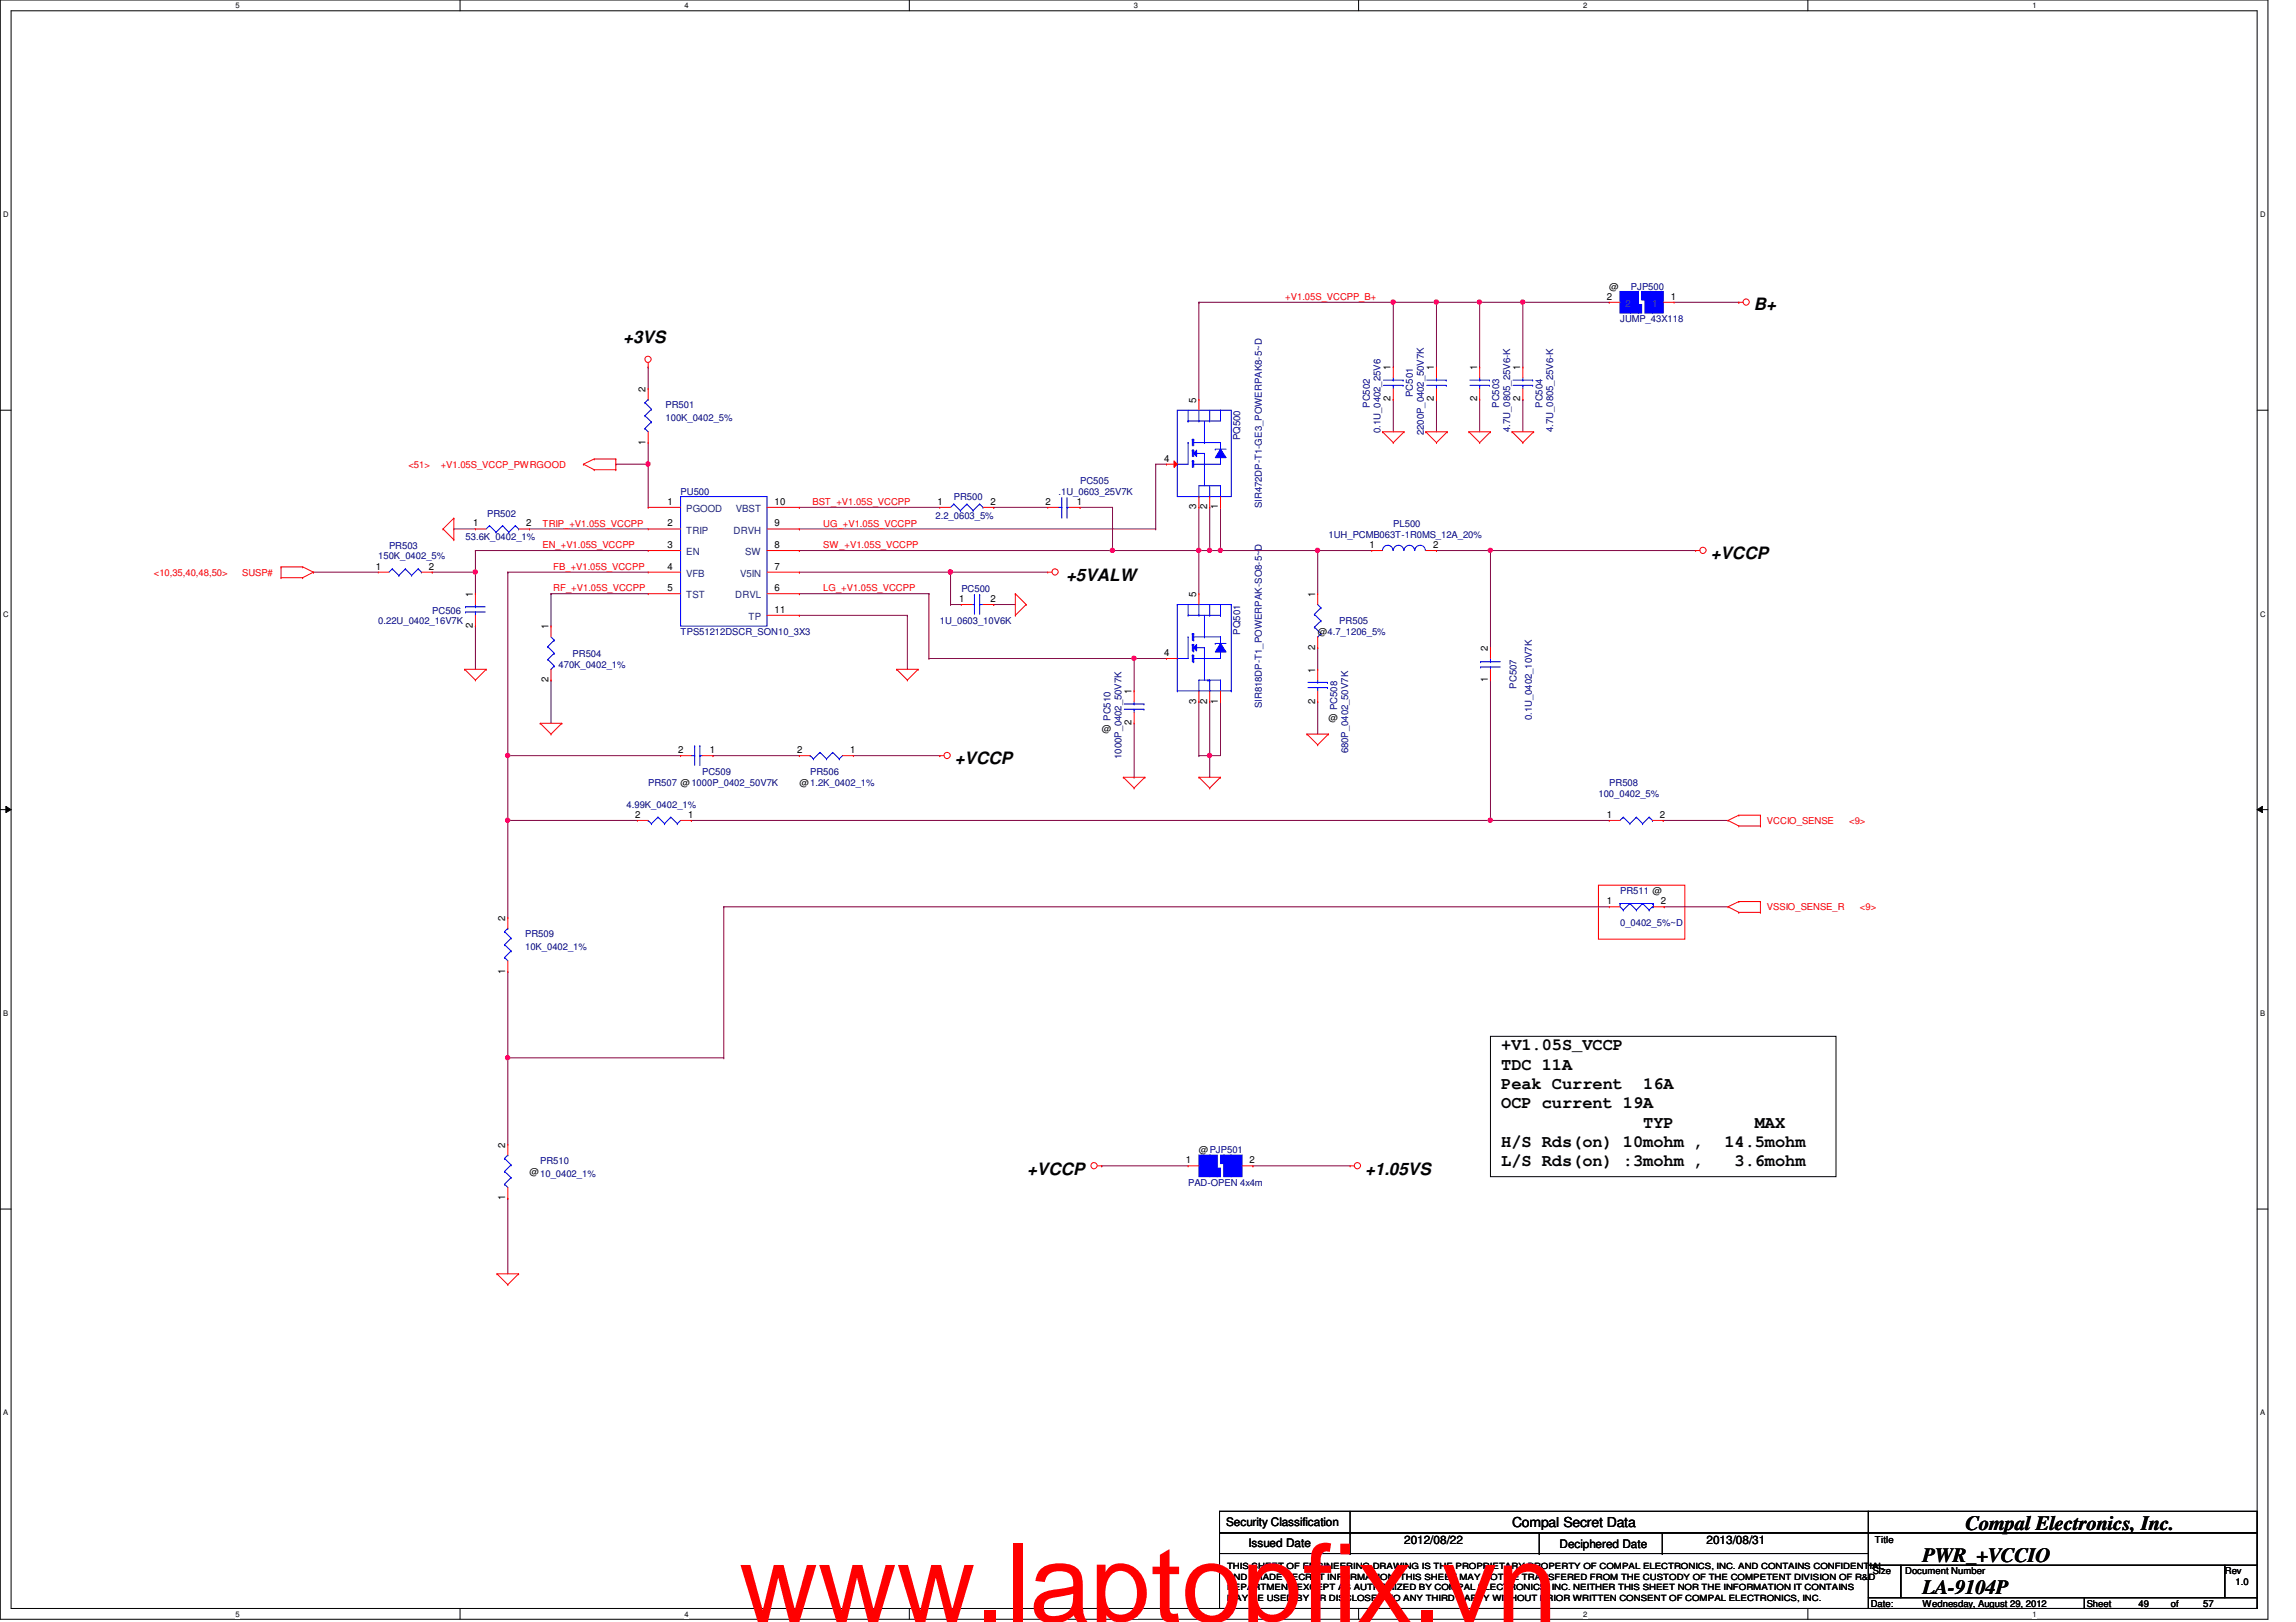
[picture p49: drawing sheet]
<svg xmlns="http://www.w3.org/2000/svg" width="297mm" height="210mm" viewBox="0 0 297 210" stroke-linecap="round" stroke-linejoin="round" font-family="sans-serif">
<defs><g id="words">
<text font-size="14.1" fill="#f00" x="95.6" y="209.9">www.laptopfix.vn</text>
<g font-size="2.6">
<text x="254.3" y="198">Compal Electronics, Inc.</text>
<text x="248.7" y="202.1">PWR_+VCCIO</text>
<text x="248.7" y="206.3">LA-9104P</text>
</g>
<g font-size="2.2">
<text x="226.9" y="40.1">B+</text>
<text x="80.6" y="44.4">+3VS</text>
<text x="137.9" y="75.2">+5VALW</text>
<text x="221.3" y="72.4">+VCCP</text>
<text x="123.5" y="98.9">+VCCP</text>
<text x="194.2" y="135.9">+V1.05S_VCCP</text>
<text x="194.2" y="138.4">TDC 11A</text>
<text x="194.2" y="140.9">Peak Current</text>
<text x="194.2" y="143.4">OCP current 19A</text>
<text x="212.6" y="140.9">16A</text>
<text x="194.2" y="148.4">H/S Rds(on) 10mohm ,</text>
<text x="212.6" y="145.9">TYP</text>
<text x="223.1" y="148.4">14.5mohm</text>
<text x="227" y="145.9">MAX</text>
<text x="132.9" y="152">+VCCP</text>
<text x="176.6" y="152">+1.05VS</text>
<text x="194.2" y="150.9">L/S Rds(on) :3mohm ,</text>
<text x="224.4" y="150.9">3.6mohm</text>
</g>
<text font-size="1.8" x="195.6" y="197.6">Compal Secret Data</text>
<g font-size="1.5">
<text x="158.6" y="197.5">Security Classification</text>
<text x="161.5" y="200.2">Issued Date</text>
<text x="181.6" y="199.8">2012/08/22</text>
<text x="201.8" y="200.3">Deciphered Date</text>
<text x="220.8" y="199.8">2013/08/31</text>
</g>
<g font-size="1.3">
<text x="207.9" y="38.8">2</text>
<text x="216.2" y="38.8">1</text>
<text x="179.9" y="47.9" transform="rotate(-90 179.9 47.9)">1</text>
<text x="185.5" y="47.9" transform="rotate(-90 185.5 47.9)">1</text>
<text x="191.1" y="47.9" transform="rotate(-90 191.1 47.9)">1</text>
<text x="196.7" y="47.9" transform="rotate(-90 196.7 47.9)">1</text>
<text x="83.5" y="50.7" transform="rotate(-90 83.5 50.7)">2</text>
<text x="154.8" y="52.1" transform="rotate(-90 154.8 52.1)">5</text>
<text x="179.9" y="51.9" transform="rotate(-90 179.9 51.9)">2</text>
<text x="185.5" y="51.9" transform="rotate(-90 185.5 51.9)">2</text>
<text x="191.1" y="51.9" transform="rotate(-90 191.1 51.9)">2</text>
<text x="196.7" y="51.9" transform="rotate(-90 196.7 51.9)">2</text>
<text x="83.5" y="57.5" transform="rotate(-90 83.5 57.5)">1</text>
<text x="150.6" y="59.7">4</text>
<text x="86.4" y="65.3">1</text>
<text x="100.2" y="65.3">10</text>
<text x="121.3" y="65.3">1</text>
<text x="128.1" y="65.3">2</text>
<text x="135.3" y="65.3">2</text>
<text x="139.3" y="65.3">1</text>
<text x="154.8" y="65.9" transform="rotate(-90 154.8 65.9)">3</text>
<text x="156.2" y="65.9" transform="rotate(-90 156.2 65.9)">2</text>
<text x="157.6" y="65.9" transform="rotate(-90 157.6 65.9)">1</text>
<text x="61.2" y="68.1">1</text>
<text x="68.1" y="68.1">2</text>
<text x="86.4" y="70.9">3</text>
<text x="86.4" y="68.1">2</text>
<text x="100.2" y="68.1">9</text>
<text x="100.2" y="70.9">8</text>
<text x="177.2" y="70.9">1</text>
<text x="185.4" y="70.9">2</text>
<text x="48.6" y="73.7">1</text>
<text x="55.5" y="73.7">2</text>
<text x="61.2" y="77.3" transform="rotate(-90 61.2 77.3)">1</text>
<text x="86.4" y="76.5">5</text>
<text x="86.4" y="73.7">4</text>
<text x="100.2" y="76.5">6</text>
<text x="100.2" y="73.7">7</text>
<text x="124.1" y="77.9">1</text>
<text x="128.1" y="77.9">2</text>
<text x="154.8" y="77.3" transform="rotate(-90 154.8 77.3)">5</text>
<text x="170.1" y="77.3" transform="rotate(-90 170.1 77.3)">1</text>
<text x="61.2" y="81.3" transform="rotate(-90 61.2 81.3)">2</text>
<text x="70.9" y="81.4" transform="rotate(-90 70.9 81.4)">1</text>
<text x="100.2" y="79.3">11</text>
<text x="70.9" y="88.3" transform="rotate(-90 70.9 88.3)">2</text>
<text x="146.4" y="89.8" transform="rotate(-90 146.4 89.8)">1</text>
<text x="150.6" y="84.9">4</text>
<text x="170.1" y="87" transform="rotate(-90 170.1 87)">1</text>
<text x="170.1" y="84.1" transform="rotate(-90 170.1 84.1)">2</text>
<text x="192.5" y="88.3" transform="rotate(-90 192.5 88.3)">1</text>
<text x="192.5" y="84.2" transform="rotate(-90 192.5 84.2)">2</text>
<text x="146.4" y="93.9" transform="rotate(-90 146.4 93.9)">2</text>
<text x="154.8" y="91.1" transform="rotate(-90 154.8 91.1)">3</text>
<text x="156.2" y="91.1" transform="rotate(-90 156.2 91.1)">2</text>
<text x="157.6" y="91.1" transform="rotate(-90 157.6 91.1)">1</text>
<text x="170.1" y="91.1" transform="rotate(-90 170.1 91.1)">2</text>
<text x="87.8" y="97.5">2</text>
<text x="91.8" y="97.5">1</text>
<text x="103.1" y="97.5">2</text>
<text x="110" y="97.5">1</text>
<text x="82.2" y="105.8">2</text>
<text x="89" y="105.8">1</text>
<text x="207.9" y="105.8">1</text>
<text x="214.8" y="105.8">2</text>
<text x="65.4" y="119.2" transform="rotate(-90 65.4 119.2)">2</text>
<text x="207.9" y="117">1</text>
<text x="214.9" y="117">2</text>
<text x="65.4" y="126" transform="rotate(-90 65.4 126)">1</text>
<text x="65.4" y="148.5" transform="rotate(-90 65.4 148.5)">2</text>
<text x="65.4" y="155.3" transform="rotate(-90 65.4 155.3)">1</text>
<text x="153.4" y="150.5">1</text>
<text x="161.7" y="150.5">2</text>
</g>
<g font-size="1.3" fill="#004080">
<text x="210.3" y="39.7">2</text>
<text x="213.7" y="39.7">1</text>
<text x="88.8" y="71.8">EN</text>
<text x="88.8" y="69">TRIP</text>
<text x="88.8" y="66.3">PGOOD</text>
<text x="94.9" y="69">DRVH</text>
<text x="95.2" y="66.3">VBST</text>
<text x="96.4" y="71.8">SW</text>
<text x="88.8" y="77.4">TST</text>
<text x="88.8" y="74.6">VFB</text>
<text x="95.1" y="77.4">DRVL</text>
<text x="95.8" y="74.6">V5IN</text>
<text x="96.9" y="80.2">TP</text>
</g>
<g font-size="1.2" fill="#f00">
<text x="166.3" y="38.8">+V1.05S_VCCPP_B+</text>
<text x="52.8" y="60.5">&lt;51&gt;</text>
<text x="57" y="60.5">+V1.05S_VCCP_PWRGOOD</text>
<text x="105.1" y="65.4">BST_+V1.05S_VCCPP</text>
<text x="70.2" y="68.2">TRIP_+V1.05S_VCCPP</text>
<text x="70.2" y="71">EN_+V1.05S_VCCPP</text>
<text x="106.5" y="71">SW_+V1.05S_VCCPP</text>
<text x="106.5" y="68.2">UG_+V1.05S_VCCPP</text>
<text x="19.9" y="74.5">&lt;10,35,40,48,50&gt;</text>
<text x="31.3" y="74.5">SUSP#</text>
<text x="71.6" y="73.7">FB_+V1.05S_VCCPP</text>
<text x="71.6" y="76.5">RF_+V1.05S_VCCPP</text>
<text x="106.5" y="76.5">LG_+V1.05S_VCCPP</text>
<text x="228.6" y="106.6">VCCIO_SENSE</text>
<text x="239.2" y="106.6">&lt;9&gt;</text>
<text x="228.6" y="117.8">VSSIO_SENSE_R</text>
<text x="240.6" y="117.8">&lt;9&gt;</text>
</g>
<g font-size="1.2">
<text x="208.2" y="37.5">@</text>
<text x="170.5" y="82.2">@4.7_1206_5%</text>
<text x="142.5" y="94.7">@</text>
<text x="171.9" y="93.3">@</text>
<text x="103.4" y="101.7">@1.2K_0402_1%</text>
<text x="155.1" y="149.2">@PJP501</text>
<text x="68.5" y="152">@10_0402_1%</text>
<text x="242.3" y="203.7">Size</text>
<text x="242.6" y="199.6">Title</text>
<text x="246.5" y="203.7">Document Number</text>
<text x="287.8" y="203.7">Rev</text>
<text x="242" y="207.9">Date:</text>
<text x="248.7" y="207.9">Wednesday, August 29, 2012</text>
<text x="270" y="207.9">Sheet</text>
<text x="276.7" y="207.9">49</text>
<text x="280.8" y="207.9">of</text>
<text x="285" y="207.9">57</text>
<text x="289.2" y="205.1">1.0</text>
</g>
<g font-size="1.2" fill="#000080">
<text x="209.6" y="41.7">JUMP_43X118</text>
<text x="211" y="37.5">PJP500</text>
<text x="86.1" y="52.8">PR501</text>
<text x="177.2" y="52.8" transform="rotate(-90 177.2 52.8)">PC502</text>
<text x="182.8" y="51.4" transform="rotate(-90 182.8 51.4)">PC501</text>
<text x="194" y="52.8" transform="rotate(-90 194 52.8)">PC503</text>
<text x="199.6" y="52.8" transform="rotate(-90 199.6 52.8)">PC504</text>
<text x="86.1" y="54.5">100K_0402_5%</text>
<text x="160.4" y="57" transform="rotate(-90 160.4 57)">PQ500</text>
<text x="178.6" y="56" transform="rotate(-90 178.6 56)">0.1U_0402_25V6</text>
<text x="184.2" y="56.3" transform="rotate(-90 184.2 56.3)">2200P_0402_50V7K</text>
<text x="195.4" y="55.9" transform="rotate(-90 195.4 55.9)">4.7U_0805_25V6-K</text>
<text x="201" y="55.9" transform="rotate(-90 201 55.9)">4.7U_0805_25V6-K</text>
<text x="88" y="64">PU500</text>
<text x="123.4" y="64.7">PR500</text>
<text x="137" y="64">.1U_0603_25V7K</text>
<text x="139.7" y="62.6">PC505</text>
<text x="163.2" y="65.8" transform="rotate(-90 163.2 65.8)">SIR472DP-T1-GE3_POWERPAK8-5~D</text>
<text x="50.3" y="71">PR503</text>
<text x="60.2" y="69.9">53.6K_0402_1%</text>
<text x="63" y="66.9">PR502</text>
<text x="121" y="67.2">2.2_0603_5%</text>
<text x="171.9" y="69.6">1UH_PCMB063T-1R0MS_12A_20%</text>
<text x="180.3" y="68.2">PL500</text>
<text x="48.9" y="72.4">150K_0402_5%</text>
<text x="124.4" y="76.6">PC500</text>
<text x="48.9" y="80.8">0.22U_0402_16V7K</text>
<text x="55.9" y="79.5">PC506</text>
<text x="88.1" y="82.2">TPS51212DSCR_SON10_3X3</text>
<text x="121.6" y="80.8">1U_0603_10V6K</text>
<text x="160.4" y="82.1" transform="rotate(-90 160.4 82.1)">PQ501</text>
<text x="173.3" y="80.8">PR505</text>
<text x="72.3" y="86.5">470K_0402_1%</text>
<text x="74.1" y="85">PR504</text>
<text x="196.2" y="89.1" transform="rotate(-90 196.2 89.1)">PC507</text>
<text x="143.7" y="93.3" transform="rotate(-90 143.7 93.3)">PC510</text>
<text x="163.2" y="91.7" transform="rotate(-90 163.2 91.7)">SIR818DP-T1_POWERPAK-SO8-5~D</text>
<text x="173" y="91.9" transform="rotate(-90 173 91.9)">PC508</text>
<text x="198.2" y="93.2" transform="rotate(-90 198.2 93.2)">0.1U_0402_10V7K</text>
<text x="83.9" y="101.7">PR507 @1000P_0402_50V7K</text>
<text x="90.8" y="100.3">PC509</text>
<text x="104.8" y="100.3">PR506</text>
<text x="145.1" y="98.2" transform="rotate(-90 145.1 98.2)">1000P_0402_50V7K</text>
<text x="174.4" y="97.5" transform="rotate(-90 174.4 97.5)">680P_0402_50V7K</text>
<text x="208.2" y="101.7">PR508</text>
<text x="81.1" y="104.5">4.99K_0402_1%</text>
<text x="206.8" y="103.1">100_0402_5%</text>
<text x="209.6" y="115.7">PR511 @</text>
<text x="209.6" y="119.9">0_0402_5%~D</text>
<text x="67.9" y="121.3">PR509</text>
<text x="67.9" y="123">10K_0402_1%</text>
<text x="69.9" y="150.6">PR510</text>
<text x="153.7" y="153.4">PAD-OPEN 4x4m</text>
</g>
<g font-size="1.1">
<text x="158.7" y="203.1">THIS SHEET OF ENGINEERING DRAWING IS THE PROPRIETARY PROPERTY OF COMPAL ELECTRONICS, INC. AND CONTAINS CONFIDENTIAL</text>
<text x="158.8" y="204.4">AND TRADE SECRET INFORMATION. THIS SHEET MAY NOT BE TRANSFERED FROM THE CUSTODY OF THE COMPETENT DIVISION OF R&amp;D</text>
<text x="158.8" y="205.8">DEPARTMENT EXCEPT AS AUTHORIZED BY COMPAL ELECTRONICS, INC. NEITHER THIS SHEET NOR THE INFORMATION IT CONTAINS</text>
<text x="158.8" y="207.1">MAY BE USED BY OR DISCLOSED TO ANY THIRD PARTY WITHOUT PRIOR WRITTEN CONSENT OF COMPAL ELECTRONICS, INC.</text>
</g>
<g font-size="1">
<text x="30.5" y="1.1">5</text>
<text x="88.6" y="1.1">4</text>
<text x="146.7" y="1.1">3</text>
<text x="204.8" y="1.1">2</text>
<text x="262.9" y="1.1">1</text>
<text x=".4" y="28.1">D</text>
<text x="292.4" y="28.1">D</text>
<text x=".4" y="79.8">C</text>
<text x="292.4" y="79.8">C</text>
<text x=".4" y="131.5">B</text>
<text x="292.4" y="131.5">B</text>
<text x=".4" y="183.2">A</text>
<text x="292.4" y="183.2">A</text>
<text x="30.5" y="209.2">5</text>
<text x="88.6" y="209.2">4</text>
<text x="146.7" y="209.2">3</text>
<text x="204.8" y="209.2">2</text>
<text x="262.9" y="209.2">1</text>
</g>
</g></defs>
<path d="M0 0h293.4v209.5h-293.4zM1.4 1.4h290.6v206.8h-290.6z" fill="none" stroke="#000" stroke-width=".13"/>
<g fill="#fff">
<path d="M30.5 .2h.5v1.1h-.5z"/>
<path d="M30.5 208.3h.5v1.1h-.5z"/>
</g>
<path d="M59.5 0v1.4M59.5 208.2v1.3" fill="none" stroke="#000" stroke-width=".13"/>
<g fill="#fff">
<path d="M88.6 .2h.5v1.1h-.5z"/>
<path d="M88.6 208.3h.5v1.1h-.5z"/>
</g>
<path d="M117.6 0v1.4M117.6 208.2v1.3" fill="none" stroke="#000" stroke-width=".13"/>
<g fill="#fff">
<path d="M146.7 .2h.5v1.1h-.5z"/>
<path d="M146.7 208.3h.5v1.1h-.5z"/>
</g>
<path d="M175.8 0v1.4M175.8 208.2v1.3" fill="none" stroke="#000" stroke-width=".13"/>
<g fill="#fff">
<path d="M204.8 .2h.6v1.1h-.6z"/>
<path d="M204.8 208.3h.6v1.1h-.6z"/>
</g>
<path d="M233.9 0v1.4M233.9 208.2v1.3" fill="none" stroke="#000" stroke-width=".13"/>
<g fill="#fff">
<path d="M262.9 .2h.6v1.1h-.6z"/>
<path d="M262.9 208.3h.6v1.1h-.6z"/>
<path d="M.4 27.2h.7v1.1h-.7z"/>
<path d="M292.4 27.2h.7v1.1h-.7z"/>
<path d="M.4 78.9h.7v1.1h-.7z"/>
<path d="M292.4 78.9h.7v1.1h-.7z"/>
</g>
<path d="M0 53.1h1.4M292 53.1h1.4" fill="none" stroke="#000" stroke-width=".13"/>
<g fill="#fff">
<path d="M.4 130.6h.7v1.1h-.7z"/>
<path d="M292.4 130.6h.6v1.1h-.6z"/>
</g>
<path d="M0 104.8h1.4M.8 104.4l.6 .4-.6 .4zM292 104.8l.7-.4v.8zM292 104.8h1.4" fill="none" stroke="#000" stroke-width=".13"/>
<path d="M.8 104.4l.6 .4-.6 .4zM292 104.8l.7-.4v.8z" fill="#000"/>
<g fill="#fff">
<path d="M.4 182.3h.7v1.1h-.7z"/>
<path d="M292.4 182.3h.6v1.1h-.6z"/>
</g>
<path d="M192.8 134.1h44.7v18.2h-44.7zM0 156.5h1.4M292 156.5h1.4" fill="none" stroke="#000" stroke-width=".13"/>
<path d="M206.8 114.6h11.2v6.9h-11.2z" fill="none" stroke="#f00" stroke-width=".13"/>
<g fill="none" stroke="#800040" stroke-width=".13">
<path d="M197 39.1h.1M197 39.1h11.2M216.6 39.1h8.4M225 39.1h.1M143.9 71.2h.1M149.5 60.1h1.4M149.5 60.1h.1M149.5 68.5h.1M149.5 60.1v8.4M155.1 71.2h.1M155.1 65.7v5.5M156.5 65.7h.1"/>
<path d="M156.5 65.7v5.5h-12.6M92.2 97.8h11.2M92.2 97.8h.1M93.6 117.3h.1M93.6 117.3h114.6M215.3 117.3h.1M215.3 117.3h8.3M65.7 155.1h.1M65.7 155.1v9.7M162.1 150.9h.1M162.1 150.9h12.6"/>
</g>
<circle cx="155.1" cy="71.2" r=".29" fill="#f0f"/>
<circle cx="155.1" cy="71.2" r=".29" fill="none" stroke="#f0f" stroke-width=".13"/>
<path d="M156.5 71.2h1.4M156.5 71.2h.1M157.9 71.2h.1M157.9 65.7v5.5" fill="none" stroke="#800040" stroke-width=".13"/>
<circle cx="156.5" cy="71.2" r=".29" fill="#f0f"/>
<circle cx="156.5" cy="71.2" r=".29" fill="none" stroke="#f0f" stroke-width=".13"/>
<path d="M155.1 71.2h.1M155.1 71.2v5.6M89.4 106.2h.1M89.4 106.2h103.4" fill="none" stroke="#800040" stroke-width=".13"/>
<circle cx="192.8" cy="106.1" r=".29" fill="#f0f"/>
<circle cx="192.8" cy="106.1" r=".29" fill="none" stroke="#f0f" stroke-width=".13"/>
<path d="M123 78.2h.1M123 78.2h1.4M65.7 97.8h22.3M65.7 97.8h.1M192.8 106.2h15.4M192.8 106.2h.1M215.2 106.2h.1M215.2 106.2h8.4" fill="none" stroke="#800040" stroke-width=".13"/>
<circle cx="65.7" cy="97.8" r=".29" fill="#f0f"/>
<circle cx="65.7" cy="97.8" r=".29" fill="none" stroke="#f0f" stroke-width=".13"/>
<path d="M55.9 74h.1M61.5 71.2h.1M61.5 71.2v2.8h-5.6M65.7 74h.1M65.7 74v44.7M65.7 97.8h.1M110.4 97.8h11.2M121.6 97.8h.1M65.7 106.2h.1M93.6 117.3v19.6M93.6 136.9h.1" fill="none" stroke="#800040" stroke-width=".13"/>
<circle cx="65.7" cy="106.1" r=".29" fill="#f0f"/>
<circle cx="65.7" cy="106.1" r=".29" fill="none" stroke="#f0f" stroke-width=".13"/>
<path d="M155.1 39.1h.1M155.1 39.1v12.6M103.4 65.7h.1M103.4 65.7h18.2M143.9 65.7h.1M143.9 65.7v5.5M170.5 71.2h.1M170.5 71.2v5.6" fill="none" stroke="#800040" stroke-width=".13"/>
<circle cx="170.4" cy="71.2" r=".29" fill="#f0f"/>
<circle cx="170.4" cy="71.2" r=".29" fill="none" stroke="#f0f" stroke-width=".13"/>
<path d="M103.4 71.2h40.5M103.4 71.2h.1" fill="none" stroke="#800040" stroke-width=".13"/>
<circle cx="143.9" cy="71.2" r=".29" fill="#f0f"/>
<circle cx="143.9" cy="71.2" r=".29" fill="none" stroke="#f0f" stroke-width=".13"/>
<path d="M103.4 68.5h.1M103.4 76.8h.1M103.4 76.8h16.8M103.4 68.5h46.1M117.4 79.6h.1M117.4 79.6v7M123 74h.1M123 74h12.5M128.6 65.7h.1M128.6 65.7h6.9M65.7 106.2h16.8M65.7 106.2h.1" fill="none" stroke="#800040" stroke-width=".13"/>
<circle cx="122.9" cy="74" r=".29" fill="#f0f"/>
<circle cx="122.9" cy="74" r=".29" fill="none" stroke="#f0f" stroke-width=".13"/>
<path d="M103.4 74h.1M103.4 74h19.6M123 74h.1M123 74v4.2" fill="none" stroke="#800040" stroke-width=".13"/>
<circle cx="122.9" cy="74" r=".29" fill="#f0f"/>
<circle cx="122.9" cy="74" r=".29" fill="none" stroke="#f0f" stroke-width=".13"/>
<path d="M40.6 74h.1M40.6 74h8.3M58.7 68.5h2.8M58.7 68.5h.1M128.6 78.2h.1M128.6 78.2h2.8M170.5 71.2h.1M170.5 71.2h7M71.3 88h.1M71.3 88v5.6M146.7 85.2h.1M146.7 85.2h4.2" fill="none" stroke="#800040" stroke-width=".13"/>
<circle cx="146.7" cy="85.2" r=".29" fill="#f0f"/>
<circle cx="146.7" cy="85.2" r=".29" fill="none" stroke="#f0f" stroke-width=".13"/>
<path d="M61.5 71.2h.1M61.5 74h.1M61.5 74v2.8M61.5 71.2h22.4M65.7 74h18.2M65.7 74h.1M68.5 68.5h15.4M68.5 68.5h.1M71.3 76.8h.1M71.3 76.8h12.6M139.7 65.7h4.2M139.7 65.7h.1" fill="none" stroke="#800040" stroke-width=".13"/>
<circle cx="61.5" cy="74" r=".29" fill="#f0f"/>
<circle cx="61.5" cy="74" r=".29" fill="none" stroke="#f0f" stroke-width=".13"/>
<g fill="none" stroke="#800040" stroke-width=".13">
<path d="M155.1 39.1h.1M155.1 39.1h30.7M180.3 39.1h.1M180.3 39.1v8.4M185.8 39.1h.1M185.8 39.1v8.4M71.3 76.8h.1M71.3 76.8v4.2M103.4 79.6h.1M103.4 79.6h14M61.5 81h.1M61.5 81v5.6"/>
<path d="M170.5 83.8h.1M170.5 90.8h.1M170.5 83.8v2.8M170.5 90.8v4.2"/>
</g>
<circle cx="180.2" cy="39.1" r=".29" fill="#f0f"/>
<circle cx="180.2" cy="39.1" r=".29" fill="none" stroke="#f0f" stroke-width=".13"/>
<path d="M185.8 39.1h.1M185.8 39.1h5.6M191.4 39.1h.1M191.4 39.1v8.4" fill="none" stroke="#800040" stroke-width=".13"/>
<circle cx="185.8" cy="39.1" r=".29" fill="#f0f"/>
<circle cx="185.8" cy="39.1" r=".29" fill="none" stroke="#f0f" stroke-width=".13"/>
<path d="M180.3 51.7h.1M180.3 51.7v4.2M185.8 51.7h.1M185.8 51.7v4.2M191.4 51.7h.1M191.4 51.7v4.2M155.1 90.8h.1M155.1 90.8v7M156.5 97.8h.1M157.9 90.8h.1M157.9 90.8v7h-1.4" fill="none" stroke="#800040" stroke-width=".13"/>
<circle cx="156.5" cy="97.8" r=".29" fill="#f0f"/>
<circle cx="156.5" cy="97.8" r=".29" fill="none" stroke="#f0f" stroke-width=".13"/>
<path d="M192.8 71.2h26.6M192.8 71.2h.1M155.1 97.8h1.4M155.1 97.8h.1M156.5 90.8h.1M156.5 97.8h.1M156.5 90.8v9.8" fill="none" stroke="#800040" stroke-width=".13"/>
<circle cx="192.8" cy="71.2" r=".29" fill="#f0f"/>
<circle cx="192.8" cy="71.2" r=".29" fill="none" stroke="#f0f" stroke-width=".13"/>
<g fill="none" stroke="#800040" stroke-width=".13">
<path d="M83.9 47.5h.1M83.9 47.5v2.8M79.7 60.1h.1M79.7 60.1h4.2M83.9 60.1h.1M83.9 60.1v5.6M120.2 76.8h.1M120.2 76.8v8.4M185.8 71.2h.1M185.8 71.2h7M192.8 71.2h.1M192.8 71.2v12.6"/>
<path d="M192.8 88h.1M192.8 88v18.2M65.7 136.9h.1M65.7 136.9v11.2"/>
</g>
<circle cx="83.8" cy="60" r=".29" fill="#f0f"/>
<circle cx="83.8" cy="60" r=".29" fill="none" stroke="#f0f" stroke-width=".13"/>
<path d="M191.4 39.1h5.6M191.4 39.1h.1M197 39.1h.1M197 39.1v8.4M197 51.7h.1M197 51.7v4.2" fill="none" stroke="#800040" stroke-width=".13"/>
<circle cx="197" cy="39.1" r=".29" fill="#f0f"/>
<circle cx="197" cy="39.1" r=".29" fill="none" stroke="#f0f" stroke-width=".13"/>
<circle cx="191.4" cy="39.1" r=".29" fill="#f0f"/>
<circle cx="191.4" cy="39.1" r=".29" fill="none" stroke="#f0f" stroke-width=".13"/>
<path d="M83.9 57.3h.1M83.9 57.3v2.8M157.9 71.2h.1M157.9 71.2h12.6" fill="none" stroke="#800040" stroke-width=".13"/>
<circle cx="157.9" cy="71.2" r=".29" fill="#f0f"/>
<circle cx="157.9" cy="71.2" r=".29" fill="none" stroke="#f0f" stroke-width=".13"/>
<path d="M65.7 136.9h27.9M65.7 136.9h.1M142.5 150.9h11.2M142.5 150.9h.1" fill="none" stroke="#800040" stroke-width=".13"/>
<circle cx="65.7" cy="136.9" r=".29" fill="#f0f"/>
<circle cx="65.7" cy="136.9" r=".29" fill="none" stroke="#f0f" stroke-width=".13"/>
<path d="M120.2 85.2h26.5M120.2 85.2h.1M146.7 85.2h.1M146.7 85.2v4.2M146.7 93.6v7M146.7 100.6h.1M65.7 125.7h.1M65.7 125.7v11.2" fill="none" stroke="#800040" stroke-width=".13"/>
<g fill="none" stroke="#f00" stroke-width=".13">
<path d="M225 39.1h.5M225 39.1h.1M76.9 59.4h.1M76.9 59.4h2.8M76.9 59.4l-1.4 .7M79.7 59.4h.1M79.7 59.4v1.4M83.9 47.5h.1M83.9 46.9v.6M178.9 55.9h2.7M178.9 55.9h.1M178.9 55.9l1.4 1.4"/>
<path d="M180.3 57.3h.1M181.6 55.9h.1M181.6 55.9l-1.3 1.4M184.4 55.9h2.8M184.4 55.9h.1M184.4 55.9l1.4 1.4M185.8 57.3h.1M185.8 47.5h.1M185.8 51.7h.1M185.8 47.5v1.4M185.8 50.3v1.4M187.2 55.9l-1.4 1.4"/>
<path d="M187.2 55.9h.1M190 55.9h.1M190 55.9l1.4 1.4M190 55.9h2.8M191.4 57.3h.1M192.8 55.9l-1.4 1.4M192.8 55.9h.1M195.6 55.9h2.8M195.6 55.9h.1M195.6 55.9l1.4 1.4M197 57.3h.1M198.4 55.9l-1.4 1.4"/>
<path d="M198.4 55.9h.1M36.4 74.8h2.8M36.4 74.8h.1M36.4 73.4h.1M36.4 73.4h2.8M36.4 73.4v1.4M39.2 73.4h.1M39.2 74.8h.1M39.2 73.4l1.4 .6M40.6 74h.1M40.6 74l-1.4 .8M48.9 74h.1"/>
<path d="M48.9 74h1.4M54.5 74h1.4M55.9 74h.1M57.3 68.5h.1M57.3 68.5l1.4 1.3M58.7 67.1h.1M58.7 69.8h.1M58.7 67.1v2.7M58.7 67.1l-1.4 1.4M75.5 60.1l1.4 .7M75.5 60.1h.1M76.9 60.8h2.8"/>
<path d="M76.9 60.8h.1M79.7 60.8h.1M124.4 78.2h1.4M124.4 78.2h.1M127.2 78.2h1.4M128.6 78.2h.1M131.4 76.8l1.4 1.4M131.4 79.6h.1M131.4 76.8h.1M131.4 76.8v2.8M132.8 78.2h.1M132.8 78.2l-1.4 1.4"/>
<path d="M135.5 74h.6M135.5 74h.1M219.4 71.2h.5M219.4 71.2h.1M60.1 86.6l1.4 1.4M60.1 86.6h.1M60.1 86.6h2.8M61.5 88h.1M62.9 86.6h.1M62.9 86.6l-1.4 1.4M69.9 93.6h2.8M69.9 93.6h.1"/>
<path d="M69.9 93.6l1.4 1.4M71.3 95h.1M72.7 93.6l-1.4 1.4M72.7 93.6h.1M116 86.6h2.8M116 86.6h.1M116 86.6l1.4 1.4M117.4 88h.1M118.8 86.6h.1M118.8 86.6l-1.4 1.4M121.6 97.8h.5M121.6 97.8h.1"/>
<path d="M146.7 89.4h.1M146.7 93.6h.1M146.7 89.4v1.4M146.7 92.2v1.4M169.1 95h.1M169.1 95l1.4 1.4M169.1 95h2.8M170.5 96.4h.1M171.9 95h.1M171.9 95l-1.4 1.4M192.8 88h.1M192.8 83.8h.1"/>
<path d="M192.8 83.8v1.4M192.8 86.6v1.4M65.7 118.7h.1M65.7 118.7v1.4M145.3 100.6h2.8M145.3 100.6h.1M145.3 100.6l1.4 1.4M146.7 102h.1M148.1 100.6h.1M148.1 100.6l-1.4 1.4M155.1 100.6h2.8M155.1 100.6h.1"/>
<path d="M155.1 100.6l1.4 1.4M156.5 102h.1M157.9 100.6h.1M157.9 100.6l-1.4 1.4M223.6 117.3h.1M223.6 106.2h.1M223.6 117.3l1.4 .8M223.6 106.2l1.4 .7M225 116.7h.1M225 118.1h.1M225 105.5h.1M225 106.9h.1"/>
<path d="M225 116.7l-1.4 .6M225 118.1h2.7M225 105.5l-1.4 .7M225 106.9h2.7M225 116.7h2.7M225 105.5h2.7M227.7 118.1h.1M227.7 116.7h.1M227.7 106.9h.1M227.7 105.5h.1M227.7 105.5v1.4M227.7 116.7v1.4"/>
<path d="M65.7 125.7h.1M65.7 124.3v1.4M142 150.9h.5M142.5 150.9h.1M174.7 150.9h.5M174.7 150.9h.1M64.3 164.8h2.8M64.3 164.8h.1M64.3 164.8l1.4 1.4M65.7 166.2h.1M67.1 164.8h.1M67.1 164.8l-1.4 1.4"/>
<circle cx="225.9" cy="39.1" r=".4"/>
<circle cx="83.8" cy="46.5" r=".4"/>
<circle cx="136.5" cy="74" r=".4"/>
<circle cx="220.3" cy="71.2" r=".4"/>
<circle cx="122.5" cy="97.8" r=".4"/>
<circle cx="141.5" cy="150.8" r=".4"/>
<circle cx="175.6" cy="150.8" r=".4"/>
</g>
<g fill="none" stroke="#000" stroke-width=".13">
<path d="M157.8 195.6h83.9v2.8h-83.9zM157.8 198.4h83.9v2.6h-83.9zM174.7 198.4h.1M174.7 195.6v5.4M199.1 198.4v2.6M215 198.4v2.6M241.7 195.6h50.3v2.8h-50.3zM241.7 198.4h50.3v4.2h-50.3zM157.8 201h83.9v7.2h-83.9zM174.7 201h.1M199.1 201h.1M215 201h.1"/>
<path d="M241.7 202.6h4.2v4.2h-4.2zM241.7 206.8h28v1.4h-28zM245.9 202.6h41.9v4.2h-41.9zM269.7 206.8h22.3v1.4h-22.3zM287.8 202.6h4.2v4.2h-4.2z"/>
</g>
<g fill="none" stroke="#00f" stroke-width=".13">
<path d="M184.6 49.9h2.5M184.6 49.2h2.5M185.8 49.2h.1M185.8 49.9h.1M185.8 48.9v.3M185.8 49.9v.4M187.1 49.9h.1M187.1 49.2h.1M50.8 73.6h.1M50.8 73.6l.8 .9M50.8 73.6l-.5 .4M51.6 74.5h.1"/>
<path d="M52.4 73.6l-.8 .9M52.4 73.6h.1M52.4 73.6l.9 .9M53.3 74.5h.1M54.1 73.6h.1M54.1 73.6l.4 .4M54.1 73.6l-.8 .9M54.5 74h.1M125.8 78.2h.3M126.1 78.2h.1M126.1 77h.1M126.1 77v2.5"/>
<path d="M126.7 78.2h.5M126.7 77h.1M126.7 78.2h.1M126.7 77v2.5M145.5 91.8h2.5M145.5 91.1h2.5M146.7 91.1h.1M146.7 91.8h.1M146.7 90.8v.3M146.7 91.8v.4M148 91.8h.1M148 91.1h.1"/>
<path d="M191.6 85.6h.1M191.6 86.3h.1M191.6 85.6h2.5M191.6 86.3h2.5M192.8 86.3h.1M192.8 85.6h.1M192.8 85.2v.4M192.8 86.3v.3M65.3 122.3l.8 .8M65.3 120.6l.8 .8M65.3 123.9l.4 .4M65.3 123.9h.1"/>
<path d="M65.3 122.3h.1M65.3 120.6h.1M65.7 120.1h.1M65.7 120.1l-.4 .5M66.1 123.1h.1M66.1 121.4h.1M66.1 123.1l-.8 .8M66.1 121.4l-.8 .9"/>
</g>
<path d="M155.1 149.5h1.4v2.8h-1.4z" fill-rule="evenodd" fill="#00f"/>
<path d="M155.1 149.5h1.4v2.8h-1.4z" fill="none" stroke="#00f" stroke-width=".13"/>
<path d="M159.3 149.5h1.4v2.8h-1.4z" fill-rule="evenodd" fill="#00f"/>
<path d="M159.3 149.5h1.4v2.8h-1.4z" fill="none" stroke="#00f" stroke-width=".13"/>
<path d="M156.5 149.5h1v2.8h-1z" fill-rule="evenodd" fill="#00f"/>
<path d="M156.5 149.5h1v2.8h-1z" fill="none" stroke="#00f" stroke-width=".13"/>
<path d="M157.5 151.2h.4v1.1h-.4z" fill-rule="evenodd" fill="#00f"/>
<path d="M157.5 151.2h.4v1.1h-.4z" fill="none" stroke="#00f" stroke-width=".13"/>
<path d="M157.9 149.5h.4v1.1h-.4z" fill-rule="evenodd" fill="#00f"/>
<path d="M157.9 149.5h.4v1.1h-.4z" fill="none" stroke="#00f" stroke-width=".13"/>
<path d="M158.3 149.5h1v2.8h-1z" fill-rule="evenodd" fill="#00f"/>
<g fill="none" stroke="#00f" stroke-width=".13">
<path d="M83.4 53.8l.9 .8M83.4 52.1l.9 .9M83.4 55.5l.5 .4M83.4 55.5h.1M83.4 53.8h.1M83.4 52.1h.1M83.9 51.7h.1M83.9 51.7l-.5 .4M84.3 54.6h.1M84.3 53h.1M84.3 54.6l-.9 .9M84.3 53l-.9 .8"/>
<path d="M153.7 54.5h.1M153.7 57.3h.1M153.7 57.3v2.8h-1.4M153.7 53.1v1.4M154.3 56.9h.1M154.3 59.6h.1M154.3 58.3h.1M154.3 56.9v.8M154.3 58.3v.8M154.3 59.6v.9M154.4 56.9h.1M154.4 59.6h.1"/>
<path d="M154.4 58.3h.1M154.4 56.9v.8M154.4 58.3v.8M154.4 59.6v.9M154.4 57.3h3.5M154.8 58.7h1M154.8 58.7h.1M155.1 54.5h.1M155.1 53.1v1.4M155.8 57.3h.1M155.8 54.5v2.8M156.5 54.5h.1"/>
<path d="M156.5 53.1v1.4M157.2 58.1h1.4M157.2 58.1h.1M157.9 57.3h.1M157.9 53.1h.1M157.9 59.2h.1M157.9 53.1v1.4h-4.2M157.9 57.3v.8M157.9 59.2v.9M190.2 49.9h2.5M190.2 49.2h2.5M191.4 49.2h.1"/>
<path d="M191.4 49.9h.1M191.4 48.9v.3M191.4 49.9v.4M192.7 49.9h.1M192.7 49.2h.1M195.7 49.9h2.6M195.7 49.2h2.6M197 49.2h.1M197 49.9h.1M197 48.9v.3M197 49.9v.4M198.3 49.9h.1"/>
<path d="M198.3 49.2h.1M60.2 79.2h2.6M60.2 78.5h2.6M60.2 79.2h.1M60.2 78.5h.1M61.5 78.5h.1M61.5 79.2h.1M61.5 78.2v.3M61.5 79.2v.4M63.3 68h.1M63.3 68l.9 .9M63.3 68l-.4 .5"/>
<path d="M64.2 68.9h.1M65 68l-.8 .9M65 68h.1M65 68l.8 .9M65.8 68.9h.1M66.7 68h.1M66.7 68l.4 .5M66.7 68l-.9 .9M67.1 68.5h.1M88 64.3h11.2v16.7h-11.2zM123.4 65.2l-.4 .5M123.4 65.2h.1"/>
<path d="M123.4 65.2l.8 .9M124.2 66.1h.1M125.1 65.2h.1M125.1 65.2l.8 .9M125.1 65.2l-.9 .9M125.9 66.1h.1M126.7 65.2l-.8 .9M126.7 65.2h.1M126.7 65.2l.5 .5M127.2 65.7h.1M136.9 65.7h.5M137.4 66.9h.1"/>
<path d="M137.4 65.7h.1M137.4 64.4v2.5M138 65.7h.3M138 65.7h.1M138 66.9h.1M138 64.4v2.5M152.3 60.1h.1M155.1 64.3h.1M155.1 62.9v1.4M155.8 60.1h.1M155.8 60.1v2.8M156.5 64.3h.1"/>
<path d="M156.5 62.9v1.4M157.9 64.3h.1M157.9 62.9v1.4M180.2 71.2a.68 .68 0 0 0-.7-.6 .68 .68 0 0 0-.6 .6M181.6 71.2a.68 .68 0 0 0-.7-.6 .68 .68 0 0 0-.6 .6M183 71.2a.68 .68 0 0 0-.7-.6 .68 .68 0 0 0-.7 .6M184.4 71.2a.68 .68 0 0 0-.7-.6 .68 .68 0 0 0-.7 .6M70.9 83.7h.1M70.9 85.3h.1M70.9 83.7l.8 .8M70.9 85.3l.8 .9M71.3 86.6h.1"/>
<path d="M71.3 82.4l.4 .4M71.7 82.8h.1M71.7 84.5h.1M71.7 86.2h.1M71.7 82.8l-.8 .9M71.7 84.5l-.8 .8M71.7 86.2l-.4 .4M104.8 97.8l.4 .4M104.8 97.8h.1M105.2 98.2h.1M106.1 97.4h.1M106.1 97.4l-.9 .8"/>
<path d="M106.1 97.4l.8 .8M106.9 98.2h.1M107.7 97.4l.9 .8M107.7 97.4h.1M107.7 97.4l-.8 .8M108.6 98.2h.1M109 97.8l-.4 .4M169.2 89h2.5M169.2 88.3h2.5M170.5 88.3h.1M170.5 89h.1M170.5 88v.3"/>
<path d="M170.5 89v.4M171.7 89h.1M171.7 88.3h.1M83.9 106.2l.4 .4M83.9 106.2h.1M84.3 106.6h.1M85.1 105.7l.9 .9M85.1 105.7h.1M85.1 105.7l-.8 .9M86 106.6h.1M86.8 105.7h.1M86.8 105.7l-.8 .9"/>
<path d="M86.8 105.7l.8 .9M87.6 106.6h.1M88 106.2l-.4 .4M210 105.7l-.4 .5M210 105.7h.1M210 105.7l.9 .9M210.9 106.6h.1M211.7 105.7h.1M211.7 105.7l.8 .9M211.7 105.7l-.8 .9M212.5 106.6h.1M213.4 105.7h.1"/>
<path d="M213.4 105.7l.4 .5M213.4 105.7l-.9 .9M213.8 106.2h.1M65.3 151.6l.8 .8M65.3 149.9l.8 .8M65.3 153.2l.4 .5M65.3 153.2h.1M65.3 151.6h.1M65.3 149.9h.1M65.7 149.5h.1M65.7 149.5l-.4 .4M66.1 152.4h.1"/>
<path d="M66.1 150.7h.1M66.1 152.4l-.8 .8M66.1 150.7l-.8 .9M158.3 149.5h1v2.8h-1z"/>
</g>
<g fill="none" stroke="#f00" stroke-width=".13">
<path d="M83.9 57.3h.1M83.9 50.3h.1M83.9 50.3v1.4M83.9 55.9v1.4M191.4 47.5h.1M191.4 51.7h.1M191.4 47.5v1.4M191.4 50.3v1.4M197 47.5h.1M197 51.7h.1M197 47.5v1.4M197 50.3v1.4"/>
<path d="M61.5 76.8h.1M61.5 68.5h.1M61.5 76.8v1.4M61.5 79.6v1.4M61.5 68.5h1.4M67.1 68.5h1.4M68.5 68.5h.1M83.9 68.5h4.1M83.9 65.7h4.1M83.9 71.2h4.1M83.9 74h4.1M83.9 76.8h4.1"/>
<path d="M83.9 71.2h.1M83.9 68.5h.1M83.9 76.8h.1M83.9 74h.1M83.9 65.7h.1M99.2 68.5h4.2M99.2 65.7h4.2M99.2 71.2h4.2M99.2 74h4.2M99.2 76.8h4.2M99.2 79.6h4.2M103.4 74h.1"/>
<path d="M103.4 68.5h.1M103.4 71.2h.1M103.4 76.8h.1M103.4 65.7h.1M103.4 79.6h.1M121.6 65.7h1.4M121.6 65.7h.1M127.2 65.7h1.4M128.6 65.7h.1M135.5 65.7h1.4M135.5 65.7h.1M138.3 65.7h1.4"/>
<path d="M139.7 65.7h.1M177.5 71.2h1.4M177.5 71.2h.1M184.4 71.2h1.4M185.8 71.2h.1M61.5 81h.1M71.3 81h.1M71.3 88h.1M71.3 81v1.4M71.3 86.6v1.4M103.4 97.8h.1M103.4 97.8h1.4"/>
<path d="M109 97.8h1.4M110.4 97.8h.1M170.5 86.6h.1M170.5 90.8h.1M170.5 86.6v1.4M170.5 89.4v1.4M82.5 106.2h.1M82.5 106.2h1.4M88 106.2h1.4M89.4 106.2h.1M208.2 106.2h1.4M208.2 106.2h.1"/>
<path d="M213.8 106.2h1.4M215.2 106.2h.1M65.7 155.1h.1M65.7 148.1h.1M65.7 148.1v1.4M65.7 153.7v1.4M153.7 150.9h.1M153.7 150.9h1.4M160.7 150.9h1.4M162.1 150.9h.1"/>
</g>
<path d="M157.9 58.1l.7 1.1h-1.4z" fill="#00f"/>
<path d="M157.9 58.1l.7 1.1h-1.4zM154.4 60.1h3.5M154.4 60.1h.1" fill="none" stroke="#00f" stroke-width=".13"/>
<path d="M154.8 58.3v.8l-.4-.4z" fill="#00f"/>
<path d="M152.3 53.1h7v11.2h-7zM154.8 58.3v.8l-.4-.4zM155.8 58.7h.1M155.8 58.7v1.4M155.1 62.9h2.8M157.9 62.9h.1" fill="none" stroke="#00f" stroke-width=".13"/>
<path d="M151.9 59.6l.4 .5-.4 .4z" fill="#f00"/>
<g fill="none" stroke="#f00" stroke-width=".13">
<path d="M151.9 59.6l.4 .5-.4 .4zM155.1 51.7h.1M155.1 51.7v1.4M180.3 47.5h.1M180.3 51.7h.1M180.3 47.5v1.4M180.3 50.3v1.4M150.9 60.1h1.4M150.9 60.1h.1M155.1 65.7h.1M155.1 64.3v1.4M156.5 65.7h.1"/>
<path d="M156.5 64.3v1.4M157.9 65.7h.1M157.9 64.3v1.4M170.5 76.8h.1M170.5 76.8v1.4M88 97.8h1.4M88 97.8h.1M90.8 97.8h1.4M92.2 97.8h.1M170.5 83.8h.1M170.5 82.4v1.4M208.2 117.3h1.4"/>
<path d="M208.2 117.3h.1M213.9 117.3h1.4M215.3 117.3h.1"/>
</g>
<g fill="none" stroke="#00f" stroke-width=".13">
<path d="M179 49.9h2.5M179 49.2h2.5M180.3 49.2h.1M180.3 49.9h.1M180.3 48.9v.3M180.3 49.9v.4M181.5 49.9h.1M181.5 49.2h.1M170 79.5h.1M170 79.5l.9 .8M170.5 78.2l.4 .5M170.9 78.7h.1"/>
<path d="M170.9 78.7l-.9 .8M89.4 97.8h.5M89.9 96.5h.1M89.9 97.8h.1M89.9 96.5v2.6M90.5 97.8h.3M90.5 97.8h.1M90.5 96.5h.1M90.5 96.5v2.6M170 81.2h.1M170 81.2l.9 .8M170.5 82.4h.1"/>
<path d="M170.9 80.3h.1M170.9 82h.1M170.9 80.3l-.9 .9M170.9 82l-.4 .4M209.6 116.9h.1M209.6 116.9v.4l.4 .5M209.6 116.9h4.2M210 117.8h.1M210.9 116.9l-.9 .9M210.9 116.9h.1M210.9 116.9l.8 .9M211.7 117.8h.1"/>
<path d="M212.5 116.9l-.8 .9M212.5 116.9h.1M212.5 116.9l.9 .9M213.4 117.8h.1M213.8 117.3l-.4 .5M213.8 117.3h.1M213.8 116.9h.1M213.9 116.9h.1M213.9 116.9v.6"/>
</g>
<path d="M213.8 37.7h1.4v2.8h-1.4z" fill-rule="evenodd" fill="#00f"/>
<path d="M213.8 37.7h1.4v2.8h-1.4z" fill="none" stroke="#00f" stroke-width=".13"/>
<path d="M212.8 37.7h1v2.8h-1z" fill-rule="evenodd" fill="#00f"/>
<path d="M212.8 37.7h1v2.8h-1z" fill="none" stroke="#00f" stroke-width=".13"/>
<path d="M212.4 37.7h.4v1.1h-.4z" fill-rule="evenodd" fill="#00f"/>
<path d="M212.4 37.7h.4v1.1h-.4z" fill="none" stroke="#00f" stroke-width=".13"/>
<path d="M212 39.4h.4v1.1h-.4z" fill-rule="evenodd" fill="#00f"/>
<path d="M212 39.4h.4v1.1h-.4z" fill="none" stroke="#00f" stroke-width=".13"/>
<path d="M211 37.7h1v2.8h-1z" fill-rule="evenodd" fill="#00f"/>
<path d="M211 37.7h1v2.8h-1z" fill="none" stroke="#00f" stroke-width=".13"/>
<path d="M209.6 37.7h1.4v2.8h-1.4z" fill-rule="evenodd" fill="#00f"/>
<path d="M209.6 37.7h1.4v2.8h-1.4z" fill="none" stroke="#00f" stroke-width=".13"/>
<path d="M208.2 39.1h1.4M208.2 39.1h.1M215.2 39.1h1.4M216.6 39.1h.1" fill="none" stroke="#f00" stroke-width=".13"/>
<path d="M157.9 83.3l.7 1.1h-1.4z" fill="#00f"/>
<path d="M157.9 83.3l.7 1.1h-1.4z" fill="none" stroke="#00f" stroke-width=".13"/>
<path d="M154.8 83.4v.8l-.4-.4z" fill="#00f"/>
<g fill="none" stroke="#00f" stroke-width=".13">
<path d="M152.3 78.2h.1M152.3 78.2v11.2M152.3 78.2h7M153.7 79.6h.1M153.7 78.2v1.4M153.7 79.6h4.2M155.1 79.6h.1M155.1 78.2v1.4M155.8 79.6v2.8M156.5 79.6h.1M156.5 78.2v1.4M157.9 79.6h.1"/>
<path d="M157.9 78.2v1.4M159.3 78.2h.1M159.3 78.2v11.2M152.3 89.4h.1M152.3 85.2h.1M152.3 89.4h7M153.7 82.4h.1M153.7 82.4v2.8h-1.4M154.3 84.8h.1M154.3 83.4h.1M154.3 82h.1M154.3 82v.8h.1"/>
<path d="M154.3 83.4v.8h.1M154.3 84.8v.8h.1M154.4 85.6h.1M154.4 84.8h.1M154.4 84.2h.1M154.4 83.4h.1M154.4 82.8h.1M154.4 82h.1M154.4 85.2h.1M154.4 82v.8M154.4 83.4v.8M154.4 84.8v.8"/>
<path d="M154.4 82.4h3.5M154.8 83.8h1M154.8 83.4v.8l-.4-.4zM154.8 83.8h.1M155.1 89.4h.1M155.8 82.4h.1M155.8 85.2h.1M155.8 83.8h.1M155.8 83.8v4.2M156.2 88h.1M156.4 88h.1M156.5 89.4h.1"/>
<path d="M156.5 88h.1M156.5 88v1.4M157.2 83.3h1.4M157.2 83.3h.1M157.9 84.4h.1M157.9 82.4h.1M157.9 88h.1M157.9 89.4h.1M157.9 82.4v.9M157.9 84.4v.8h-3.5M157.9 88v1.4M157.9 88h-2.8v1.4"/>
<path d="M159.3 89.4h.1"/>
</g>
<path d="M155.1 76.8h.1M155.1 76.8v1.4M150.9 85.2h1.4M150.9 85.2h.1M155.1 90.8h.1M155.1 89.4v1.4M156.5 90.8h.1M156.5 89.4v1.4M157.9 90.8h.1M157.9 89.4v1.4" fill="none" stroke="#f00" stroke-width=".13"/>
<circle cx="155.1" cy="71.2" r=".29" fill="#f0f"/>
<circle cx="155.1" cy="71.2" r=".29" fill="none" stroke="#f0f" stroke-width=".13"/>
<circle cx="156.5" cy="71.2" r=".29" fill="#f0f"/>
<circle cx="156.5" cy="71.2" r=".29" fill="none" stroke="#f0f" stroke-width=".13"/>
<circle cx="192.8" cy="106.1" r=".29" fill="#f0f"/>
<circle cx="192.8" cy="106.1" r=".29" fill="none" stroke="#f0f" stroke-width=".13"/>
<circle cx="65.7" cy="97.8" r=".29" fill="#f0f"/>
<circle cx="65.7" cy="97.8" r=".29" fill="none" stroke="#f0f" stroke-width=".13"/>
<circle cx="65.7" cy="106.1" r=".29" fill="#f0f"/>
<circle cx="65.7" cy="106.1" r=".29" fill="none" stroke="#f0f" stroke-width=".13"/>
<circle cx="170.4" cy="71.2" r=".29" fill="#f0f"/>
<circle cx="170.4" cy="71.2" r=".29" fill="none" stroke="#f0f" stroke-width=".13"/>
<circle cx="143.9" cy="71.2" r=".29" fill="#f0f"/>
<circle cx="143.9" cy="71.2" r=".29" fill="none" stroke="#f0f" stroke-width=".13"/>
<circle cx="122.9" cy="74" r=".29" fill="#f0f"/>
<circle cx="122.9" cy="74" r=".29" fill="none" stroke="#f0f" stroke-width=".13"/>
<circle cx="122.9" cy="74" r=".29" fill="#f0f"/>
<circle cx="122.9" cy="74" r=".29" fill="none" stroke="#f0f" stroke-width=".13"/>
<circle cx="146.7" cy="85.2" r=".29" fill="#f0f"/>
<circle cx="146.7" cy="85.2" r=".29" fill="none" stroke="#f0f" stroke-width=".13"/>
<circle cx="61.5" cy="74" r=".29" fill="#f0f"/>
<circle cx="61.5" cy="74" r=".29" fill="none" stroke="#f0f" stroke-width=".13"/>
<circle cx="180.2" cy="39.1" r=".29" fill="#f0f"/>
<circle cx="180.2" cy="39.1" r=".29" fill="none" stroke="#f0f" stroke-width=".13"/>
<circle cx="185.8" cy="39.1" r=".29" fill="#f0f"/>
<circle cx="185.8" cy="39.1" r=".29" fill="none" stroke="#f0f" stroke-width=".13"/>
<circle cx="156.5" cy="97.8" r=".29" fill="#f0f"/>
<circle cx="156.5" cy="97.8" r=".29" fill="none" stroke="#f0f" stroke-width=".13"/>
<circle cx="192.8" cy="71.2" r=".29" fill="#f0f"/>
<circle cx="192.8" cy="71.2" r=".29" fill="none" stroke="#f0f" stroke-width=".13"/>
<circle cx="83.8" cy="60" r=".29" fill="#f0f"/>
<circle cx="83.8" cy="60" r=".29" fill="none" stroke="#f0f" stroke-width=".13"/>
<circle cx="197" cy="39.1" r=".29" fill="#f0f"/>
<circle cx="197" cy="39.1" r=".29" fill="none" stroke="#f0f" stroke-width=".13"/>
<circle cx="191.4" cy="39.1" r=".29" fill="#f0f"/>
<circle cx="191.4" cy="39.1" r=".29" fill="none" stroke="#f0f" stroke-width=".13"/>
<circle cx="157.9" cy="71.2" r=".29" fill="#f0f"/>
<circle cx="157.9" cy="71.2" r=".29" fill="none" stroke="#f0f" stroke-width=".13"/>
<circle cx="65.7" cy="136.9" r=".29" fill="#f0f"/>
<circle cx="65.7" cy="136.9" r=".29" fill="none" stroke="#f0f" stroke-width=".13"/>
<use href="#words"/>
</svg>
